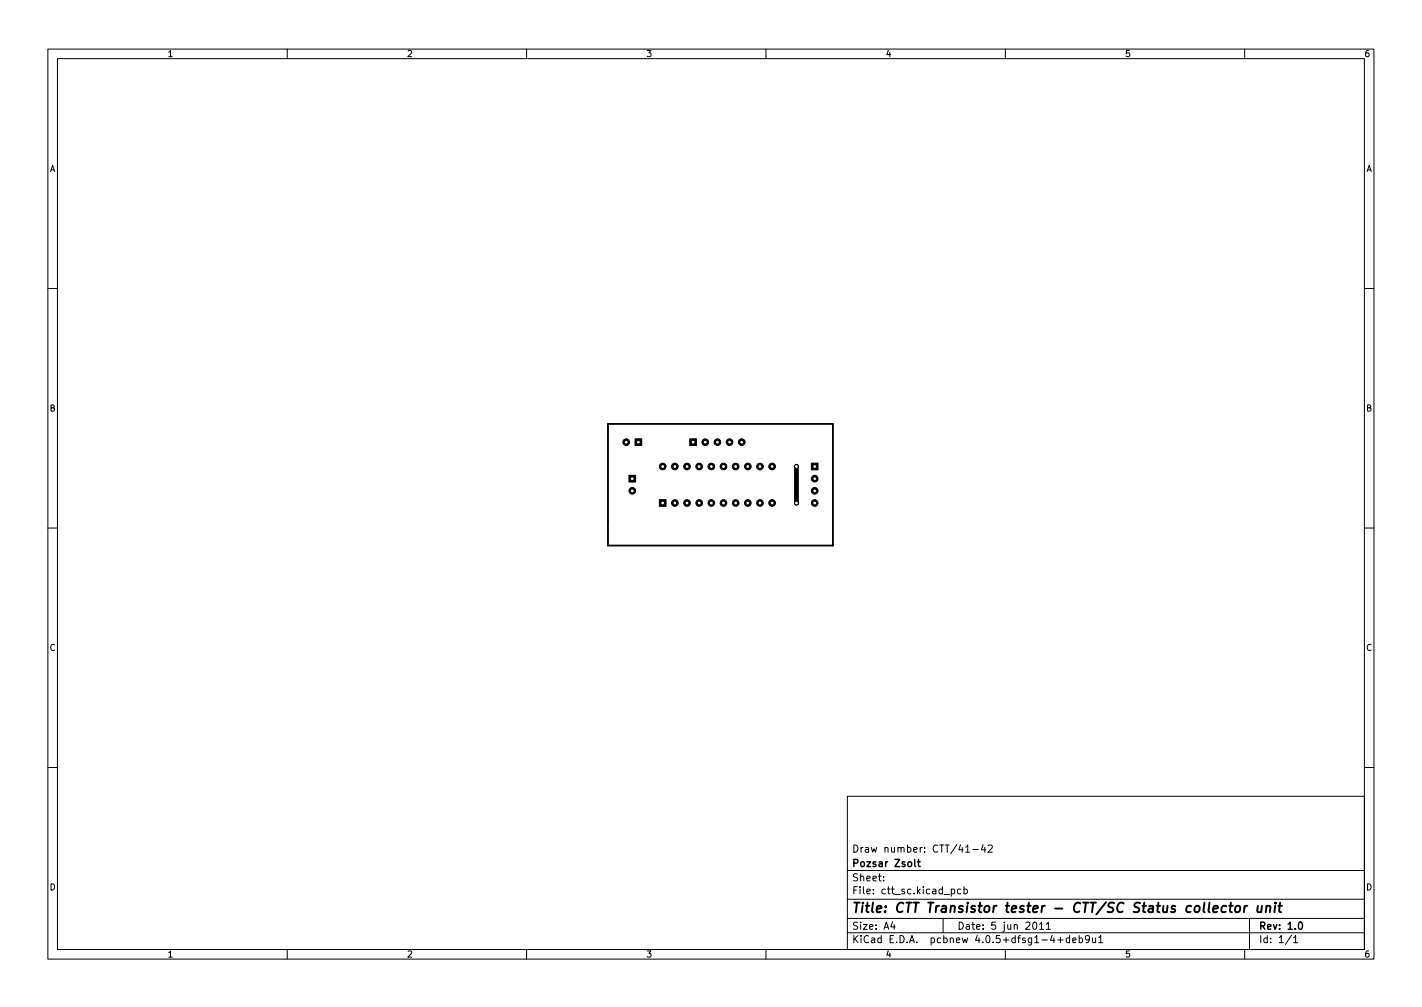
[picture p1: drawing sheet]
<svg xmlns="http://www.w3.org/2000/svg" width="297mm" height="210mm" viewBox="0 0 297 210" stroke-linecap="round" stroke-linejoin="round" font-family="sans-serif">
<defs><g id="words">
<text font-size="2.8" x="178" y="190.6">Title: CTT Transistor tester - CTT/SC Status collector unit</text>
<g font-size="2.1">
<text x="178" y="178">Draw number: CTT/41-42</text>
<text x="178" y="184">Sheet:</text>
<text x="178" y="181">Pozsar Zsolt</text>
<text x="178" y="186.7">File: ctt_sc.kicad_pcb</text>
<text x="178" y="196.9">KiCad E.D.A. pcbnew 4.0.5+dfsg1-4+deb9u1</text>
<text x="178" y="194.1">Size: A4</text>
<text x="200" y="194.1">Date: 5 jun 2011</text>
<text x="263" y="194.1">Rev: 1.0</text>
<text x="263" y="196.9">Id: 1/1</text>
</g>
<g font-size="1.8">
<text x="35" y="11.9">1</text>
<text x="85" y="11.9">2</text>
<text x="135" y="11.9">3</text>
<text x="185" y="11.9">4</text>
<text x="235" y="11.9">5</text>
<text x="285" y="11.9">6</text>
<text x="10.3" y="35.9">A</text>
<text x="285.3" y="35.9">A</text>
<text x="10.3" y="85.9">B</text>
<text x="285.3" y="85.9">B</text>
<text x="10.3" y="135.9">C</text>
<text x="285.3" y="135.9">C</text>
<text x="10.3" y="185.9">D</text>
<text x="285.3" y="185.9">D</text>
<text x="35" y="199.9">1</text>
<text x="85" y="199.9">2</text>
<text x="135" y="199.9">3</text>
<text x="185" y="199.9">4</text>
<text x="235" y="199.9">5</text>
<text x="285" y="199.9">6</text>
</g>
</g></defs>
<g fill="none" stroke="#000" stroke-width=".21">
<path d="M10 10.2h277v190.1h-277zM12 12.2h273v186.1h-273zM60 10.2v2M110 10.2v2M160 10.2v2M210 10.2v2M260 10.2v2M10 60.2h2M285 60.2h2M10 110.2h2M285 110.2h2M10 160.2h2"/>
<path d="M177 166.3h108v32h-108zM201.7 177.9h.9M203.2 177.4h1.2M205.4 176.4l-.4 1h.9M205.7 176.9v1M206.4 176.6l.6-.2 .3 .5-.9 1h.9M285 160.2h2M60 198.3v2M110 198.3v2M160 198.3v2M177 194.8h108M177 191.8h108"/>
<path d="M177 187.8h108M177 181.8h108M184.6 183.8v.1M184.6 183v.1M186.4 192.5l-.3 1h.9M186.8 193v1M197 191.8v3M198.7 185.7l.4-.1 .3 .3-.1 .7h-.6M198.7 185.6v1.5M200.7 185.7l-.4-.1-.3 .3 .1 .7h.6M201.4 185.7l.4-.1 .3 .3-.2 .7h-.5M201.4 185.1v1.5"/>
<path d="M210 198.3v2M215.9 192.6l.2-.1a.8 .8 0 0 1 .5 .8 .8 .8 0 0 1-.5 .7 1 1 0 0 1-.2-1.4zM217.1 193l.5-.5v1.5M217.1 194h.9M218.6 193l.4-.5v1.5M218.6 194h.8M220.9 196.3h1.2M221.5 195.7v1.1M223.4 195.9l-.4-.1-.3 .3 .2 .7h.5M223.4 195.3v1.5M224.1 196.3l.7-.1-.1-.3-.4-.1-.2 .2v.8h.6M225.4 195.9l.5-.1 .2 .3-.1 .7h-.6"/>
<path d="M225.4 195.3v1.5M227.6 196l-.3 .3h-.3l-.3-.3 .2-.6 .4-.1 .2 .2a.99 .99 0 0 1-.4 1.3h-.2M228.2 195.8l.1 1h.3l.3-.1M228.9 195.8v1M229.5 195.8l.4-.5v1.5M229.5 196.8h.9M260 198.3v2M261 191.8v6.5M269.8 195.3l-1.3 1.9M270.2 195.8l.4-.5v1.5M270.2 196.8h.9"/>
</g>
<path d="M191.1 179.4v1.3l.2 .2M191.6 179.9h.6M191.9 179.4v1.3l.3 .2M271.4 192.7l.2-.2a.8 .8 0 0 1 .5 .8 .8 .8 0 0 1-.5 .7l-.2-.1-.2-.4z" fill="none" stroke="#000" stroke-width=".3"/>
<g fill="none" stroke="#000" stroke-width=".4">
<path d="M256.2 189.2a.66 .66 0 0 0-1 .3l-.1 .6 .2 .3h.7M256.8 189.1h.7M257.1 188.5l-.2 1.7 .1 .2 .3 .1M258.2 189.3l.1-.1a.5 .5 0 0 1 .8 .3l-.1 .6-.2 .3a.5 .5 0 0 1-.8-.3zM260 189.1l-.2 1.4M260.6 189.1l-.4 .1-.3 .3M262.8 189.1l-.1 1.3 .5 .1 .3-.2M263.6 189.1l-.2 1.4M264.5 189.3l.3-.2 .5 .1v1.3M264.6 189.1l-.2 1.4M266.4 189.1l-.2 1.4M266.5 188.5l-.1 .2"/>
<path d="M267 189.1h.8M267.4 188.5l-.2 1.7 .1 .2 .3 .1"/>
</g>
<path d="M127 88.5h47v25.4h-47zM166.4 97.4v7.6" fill="none" stroke="#000" stroke-width=".38"/>
<g fill="#000" stroke="#000" stroke-width=".21">
<path d="M131.4 99.2h1.4v1.4h-1.4zM132.7 91.6h1.3v1.4h-1.3zM144.1 91.6h1.4v1.4h-1.4zM169.5 96.7h1.4v1.4h-1.4zM137.7 104.3h1.4v1.4h-1.4z"/>
<circle cx="130.8" cy="92.3" r=".7"/>
<circle cx="138.4" cy="97.4" r=".7"/>
<circle cx="141" cy="97.4" r=".7"/>
<circle cx="143.5" cy="97.4" r=".7"/>
<circle cx="146" cy="97.4" r=".7"/>
<circle cx="147.3" cy="92.3" r=".7"/>
<circle cx="148.6" cy="97.4" r=".7"/>
<circle cx="149.9" cy="92.3" r=".7"/>
<circle cx="151.1" cy="97.4" r=".7"/>
<circle cx="152.4" cy="92.3" r=".7"/>
<circle cx="153.7" cy="97.4" r=".7"/>
<circle cx="154.9" cy="92.3" r=".7"/>
<circle cx="156.2" cy="97.4" r=".7"/>
<circle cx="158.7" cy="97.4" r=".7"/>
<circle cx="161.3" cy="97.4" r=".7"/>
<circle cx="166.4" cy="97.4" r=".44"/>
<circle cx="170.2" cy="99.9" r=".7"/>
<circle cx="132.1" cy="102.5" r=".7"/>
<circle cx="141" cy="105" r=".7"/>
<circle cx="143.5" cy="105" r=".7"/>
<circle cx="146" cy="105" r=".7"/>
<circle cx="148.6" cy="105" r=".7"/>
<circle cx="151.1" cy="105" r=".7"/>
<circle cx="153.7" cy="105" r=".7"/>
<circle cx="156.2" cy="105" r=".7"/>
<circle cx="158.7" cy="105" r=".7"/>
<circle cx="161.3" cy="105" r=".7"/>
<circle cx="166.4" cy="105" r=".44"/>
<circle cx="170.2" cy="105" r=".7"/>
<circle cx="170.2" cy="102.5" r=".7"/>
</g>
<path d="M166.4 97.4v7.6" fill="none" stroke="#000" stroke-width="1"/>
<g fill="#fff" stroke="#fff" stroke-width=".21">
<circle cx="166.4" cy="105" r=".17"/>
<circle cx="166.4" cy="97.4" r=".17"/>
<circle cx="132.1" cy="99.9" r=".17"/>
<circle cx="132.1" cy="102.5" r=".17"/>
<circle cx="138.4" cy="105" r=".17"/>
<circle cx="141" cy="105" r=".17"/>
<circle cx="143.5" cy="105" r=".17"/>
<circle cx="146" cy="105" r=".17"/>
<circle cx="148.6" cy="105" r=".17"/>
<circle cx="151.1" cy="105" r=".17"/>
<circle cx="153.7" cy="105" r=".17"/>
<circle cx="156.2" cy="105" r=".17"/>
<circle cx="158.7" cy="105" r=".17"/>
<circle cx="161.3" cy="105" r=".17"/>
<circle cx="161.3" cy="97.4" r=".17"/>
<circle cx="158.7" cy="97.4" r=".17"/>
<circle cx="156.2" cy="97.4" r=".17"/>
<circle cx="153.7" cy="97.4" r=".17"/>
<circle cx="151.1" cy="97.4" r=".17"/>
<circle cx="148.6" cy="97.4" r=".17"/>
<circle cx="146" cy="97.4" r=".17"/>
<circle cx="143.5" cy="97.4" r=".17"/>
<circle cx="141" cy="97.4" r=".17"/>
<circle cx="138.4" cy="97.4" r=".17"/>
<circle cx="144.8" cy="92.3" r=".17"/>
<circle cx="147.3" cy="92.3" r=".17"/>
<circle cx="149.9" cy="92.3" r=".17"/>
<circle cx="152.4" cy="92.3" r=".17"/>
<circle cx="154.9" cy="92.3" r=".17"/>
<circle cx="170.2" cy="97.4" r=".17"/>
<circle cx="170.2" cy="99.9" r=".17"/>
<circle cx="170.2" cy="102.5" r=".17"/>
<circle cx="170.2" cy="105" r=".17"/>
<circle cx="133.3" cy="92.3" r=".17"/>
<circle cx="130.8" cy="92.3" r=".17"/>
</g>
<use href="#words"/>
</svg>
